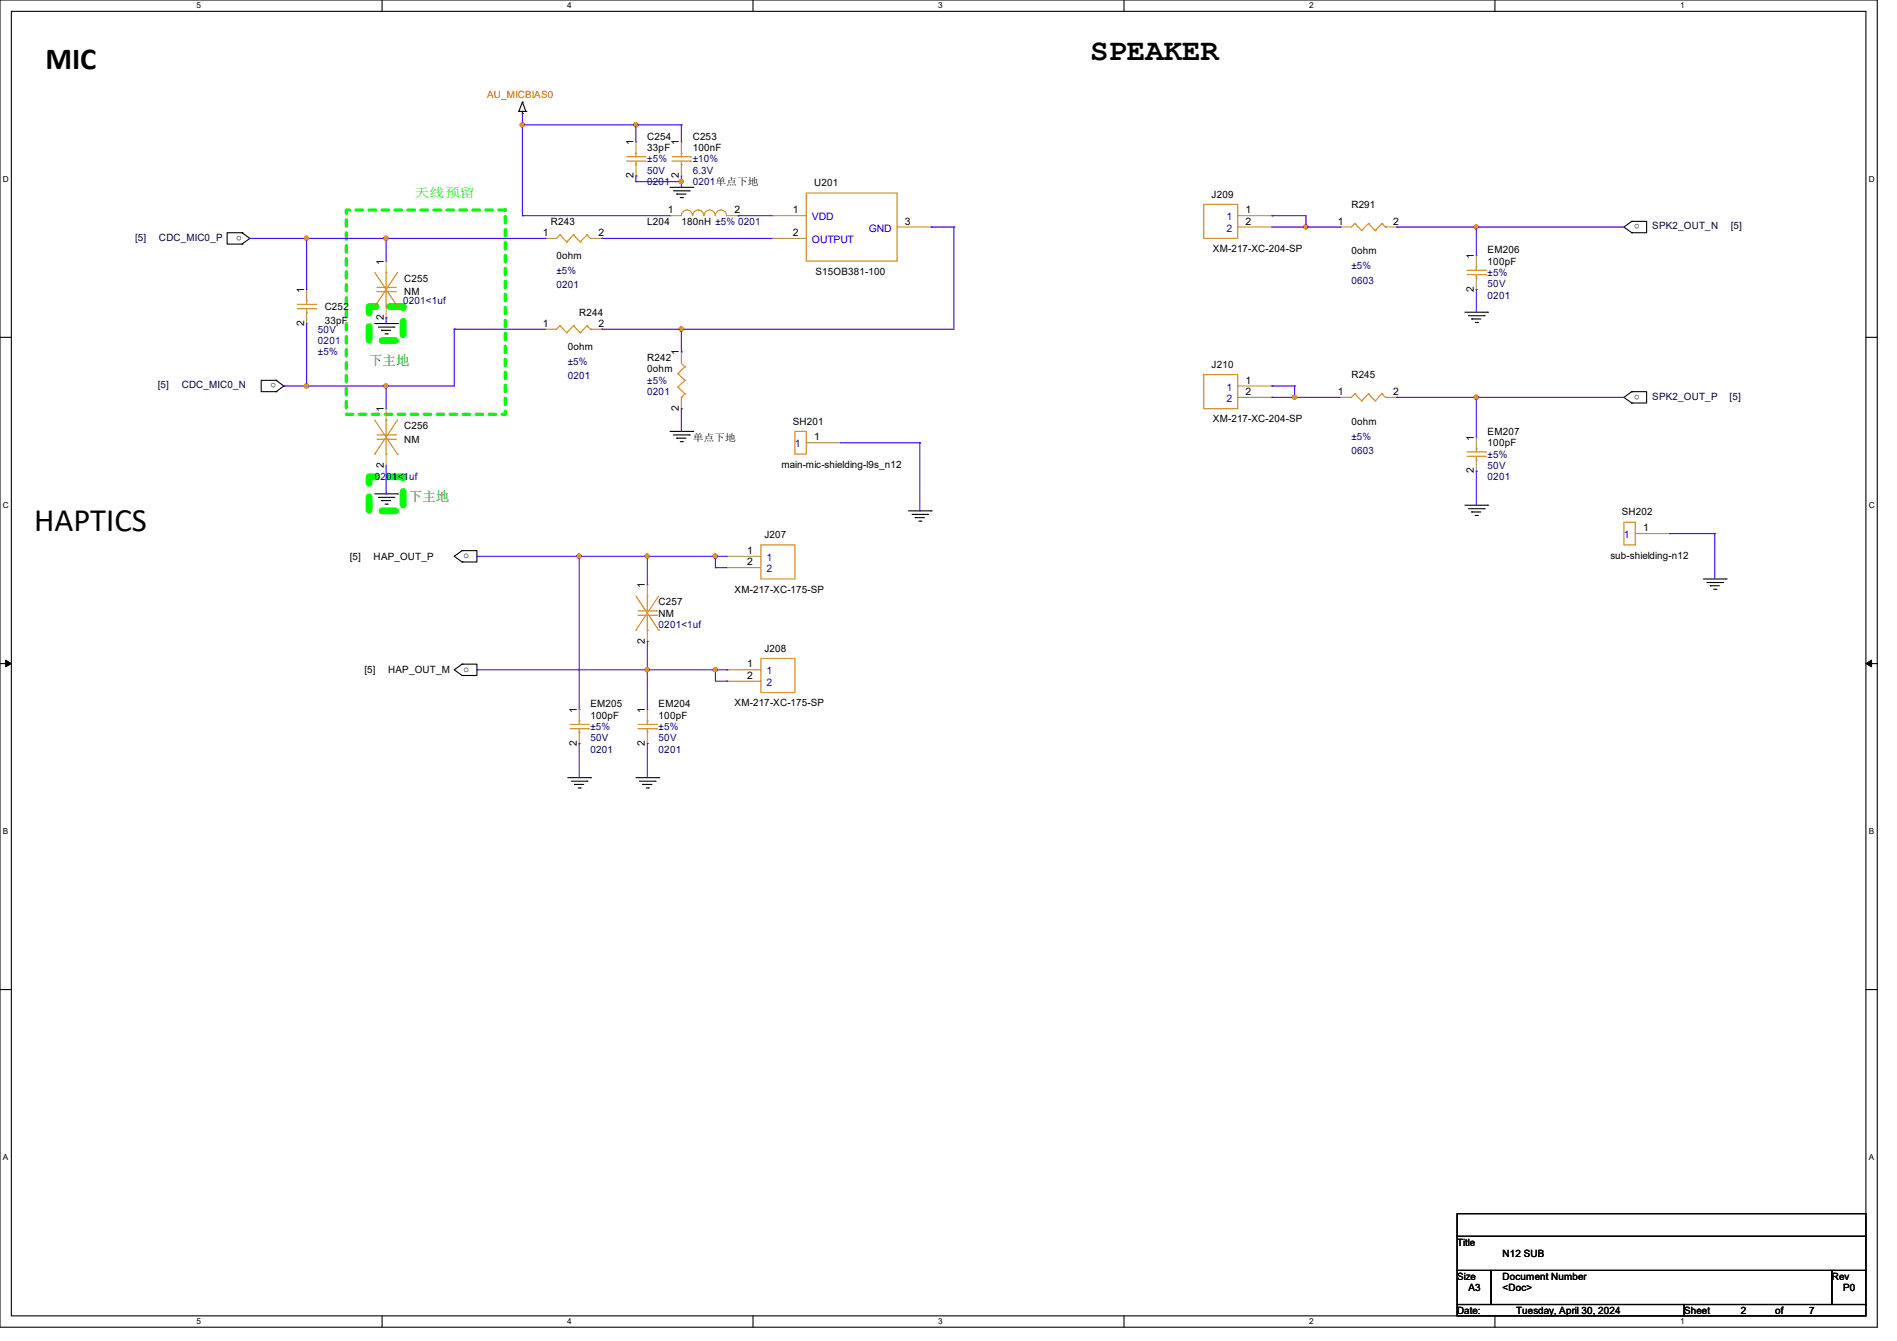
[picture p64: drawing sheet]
<svg xmlns="http://www.w3.org/2000/svg" width="297mm" height="210mm" viewBox="0 0 297 210" stroke-linecap="round" stroke-linejoin="round" font-family="sans-serif">
<defs><g id="words">
<text font-size="5.1" x="5.3" y="83.1">HAPTICS</text>
<g font-size="4.8">
<text x="7.1" y="10.8">MIC</text>
<text x="170.7" y="9.4">SPEAKER</text>
</g>
<g font-size="2.1" fill="#008000">
<text x="57.8" y="57.1">下主地</text>
<text x="64" y="78.5">下主地</text>
</g>
<text font-size="1.9" fill="#0f0" x="64.9" y="30.9">天线预留</text>
<text font-size="1.6" fill="#f00" x="76.3" y="15.3">AU_MICBIAS0</text>
<g font-size="1.6">
<text x="99.2" y="22.8" transform="rotate(-90 99.2 22.8)">1</text>
<text x="101.3" y="21.9">C254</text>
<text x="101.3" y="23.7">33pF</text>
<text x="106.3" y="22.8" transform="rotate(-90 106.3 22.8)">1</text>
<text x="108.5" y="21.9">C253</text>
<text x="108.5" y="23.7">100nF</text>
<text x="99.2" y="27.9" transform="rotate(-90 99.2 27.9)">2</text>
<text x="106.3" y="27.9" transform="rotate(-90 106.3 27.9)">2</text>
<text x="127.5" y="29.2">U201</text>
<text x="86.2" y="35.2">R243</text>
<text x="101.3" y="35.2">L204</text>
<text x="104.6" y="33.4">1</text>
<text x="106.7" y="35.2">180nH ±5% 0201</text>
<text x="115" y="33.4">2</text>
<text x="124.1" y="33.4">1</text>
<text x="141.7" y="35.2">3</text>
<text x="189.7" y="30.9">J209</text>
<text x="195" y="33.4">1</text>
<text x="195" y="35.2">2</text>
<text x="209.5" y="35.2">1</text>
<text x="211.6" y="32.6">R291</text>
<text x="218.1" y="35.2">2</text>
<text x="256.8" y="35.1" transform="rotate(-180 256.8 35.1)">o</text>
<text x="37.9" y="36.9" transform="rotate(-180 37.9 36.9)">o</text>
<text x="60.1" y="41.4" transform="rotate(-90 60.1 41.4)">1</text>
<text x="85" y="37">1</text>
<text x="87.1" y="40.6">0ohm</text>
<text x="93.7" y="37">2</text>
<text x="124.1" y="37">2</text>
<text x="189.9" y="39.5">XM-217-XC-204-SP</text>
<text x="211.6" y="39.8">0ohm</text>
<text x="230.8" y="40.6" transform="rotate(-90 230.8 40.6)">1</text>
<text x="232.9" y="39.7">EM206</text>
<text x="232.9" y="41.4">100pF</text>
<text x="47.6" y="45.9" transform="rotate(-90 47.6 45.9)">1</text>
<text x="63.3" y="44.1">C255</text>
<text x="63.3" y="46.2">NM</text>
<text x="127.7" y="43.1">S15OB381-100</text>
<text x="230.8" y="45.7" transform="rotate(-90 230.8 45.7)">2</text>
<text x="47.6" y="51" transform="rotate(-90 47.6 51)">2</text>
<text x="50.8" y="48.6">C252</text>
<text x="50.8" y="50.7">33pF</text>
<text x="60.1" y="50.1" transform="rotate(-90 60.1 50.1)">2</text>
<text x="85" y="51.2">1</text>
<text x="90.7" y="49.4">R244</text>
<text x="93.7" y="51.2">2</text>
<text x="88.9" y="54.8">0ohm</text>
<text x="101.3" y="56.6">R242</text>
<text x="101.3" y="58.3">0ohm</text>
<text x="106.3" y="55.7" transform="rotate(-90 106.3 55.7)">1</text>
<text x="189.7" y="57.6">J210</text>
<text x="211.6" y="59.2">R245</text>
<text x="43.2" y="60" transform="rotate(-180 43.2 60)">o</text>
<text x="60.1" y="64.6" transform="rotate(-90 60.1 64.6)">1</text>
<text x="106.3" y="64.3" transform="rotate(-90 106.3 64.3)">2</text>
<text x="195" y="60.1">1</text>
<text x="195" y="61.8">2</text>
<text x="209.5" y="61.8">1</text>
<text x="218.1" y="61.8">2</text>
<text x="256.8" y="61.8" transform="rotate(-180 256.8 61.8)">o</text>
<text x="63.3" y="67.2">C256</text>
<text x="63.3" y="69.3">NM</text>
<text x="108.5" y="69">单点下地</text>
<text x="124.1" y="66.5">SH201</text>
<text x="127.5" y="69">1</text>
<text x="189.9" y="66.2">XM-217-XC-204-SP</text>
<text x="211.6" y="66.5">0ohm</text>
<text x="230.8" y="69" transform="rotate(-90 230.8 69)">1</text>
<text x="232.9" y="68.1">EM207</text>
<text x="232.9" y="69.9">100pF</text>
<text x="60.1" y="73.2" transform="rotate(-90 60.1 73.2)">2</text>
<text x="122.3" y="73.3">main-mic-shielding-l9s_n12</text>
<text x="230.8" y="74.1" transform="rotate(-90 230.8 74.1)">2</text>
<text x="253.9" y="80.7">SH202</text>
<text x="257.3" y="83.2">1</text>
<text x="54.8" y="87.7">[5]</text>
<text x="58.5" y="87.7">HAP_OUT_P</text>
<text x="72.6" y="87.5">o</text>
<text x="117" y="86.7">1</text>
<text x="117" y="88.5">2</text>
<text x="119.7" y="84.3">J207</text>
<text x="252.1" y="87.5">sub-shielding-n12</text>
<text x="101" y="92.1" transform="rotate(-90 101 92.1)">1</text>
<text x="103.1" y="94.8">C257</text>
<text x="115" y="92.8">XM-217-XC-175-SP</text>
<text x="101" y="100.8" transform="rotate(-90 101 100.8)">2</text>
<text x="103.1" y="96.6">NM</text>
<text x="57.1" y="105.4">[5]</text>
<text x="60.8" y="105.4">HAP_OUT_M</text>
<text x="72.6" y="105.2">o</text>
<text x="117" y="104.5">1</text>
<text x="117" y="106.3">2</text>
<text x="119.7" y="102.1">J208</text>
<text x="90.3" y="111.7" transform="rotate(-90 90.3 111.7)">1</text>
<text x="92.5" y="110.8">EM205</text>
<text x="92.5" y="112.6">100pF</text>
<text x="101" y="111.7" transform="rotate(-90 101 111.7)">1</text>
<text x="103.1" y="110.8">EM204</text>
<text x="103.1" y="112.6">100pF</text>
<text x="115" y="110.6">XM-217-XC-175-SP</text>
<text x="90.3" y="116.8" transform="rotate(-90 90.3 116.8)">2</text>
<text x="101" y="116.8" transform="rotate(-90 101 116.8)">2</text>
<text x="228.1" y="195.1">Title</text>
<text x="235.2" y="196.8">N12 SUB</text>
<text x="228.1" y="200.4">Size</text>
<text x="229.9" y="202.2">A3</text>
<text x="235.2" y="200.4">Document Number</text>
<text x="235.2" y="202.2">&lt;Doc&gt;</text>
<text x="286.8" y="200.4">Rev</text>
<text x="288.6" y="202.2">P0</text>
<text x="228.1" y="205.7">Date:</text>
<text x="237.4" y="205.7">Tuesday, April 30, 2024</text>
<text x="263.7" y="205.7">Sheet</text>
<text x="272.6" y="205.7">2</text>
<text x="277.9" y="205.7">of</text>
<text x="283.2" y="205.7">7</text>
</g>
<g font-size="1.6" fill="#000080">
<text x="101.3" y="29">0201</text>
<text x="101.3" y="27.2">50V</text>
<text x="101.3" y="25.4">±5%</text>
<text x="108.5" y="29">0201单点下地</text>
<text x="108.5" y="27.2">6.3V</text>
<text x="108.5" y="25.4">±10%</text>
<text x="63.1" y="47.7">0201&lt;1uf</text>
<text x="87.1" y="42.9">±5%</text>
<text x="87.1" y="45.2">0201</text>
<text x="211.6" y="42.2">±5%</text>
<text x="211.6" y="44.4">0603</text>
<text x="232.9" y="46.8">0201</text>
<text x="232.9" y="45">50V</text>
<text x="232.9" y="43.2">±5%</text>
<text x="49.8" y="53.9">0201</text>
<text x="49.8" y="52.1">50V</text>
<text x="49.8" y="55.7">±5%</text>
<text x="88.9" y="57.1">±5%</text>
<text x="88.9" y="59.4">0201</text>
<text x="101.3" y="60.1">±5%</text>
<text x="101.3" y="61.9">0201</text>
<text x="211.6" y="68.8">±5%</text>
<text x="211.6" y="71.1">0603</text>
<text x="232.9" y="71.7">±5%</text>
<text x="58.7" y="75.2">0201&lt;1uf</text>
<text x="232.9" y="75.2">0201</text>
<text x="232.9" y="73.4">50V</text>
<text x="103.1" y="98.3">0201&lt;1uf</text>
<text x="92.5" y="117.9">0201</text>
<text x="92.5" y="116.1">50V</text>
<text x="92.5" y="114.3">±5%</text>
<text x="103.1" y="117.9">0201</text>
<text x="103.1" y="116.1">50V</text>
<text x="103.1" y="114.3">±5%</text>
</g>
<g font-size="1.6" fill="#00c">
<text x="127.1" y="34.5">VDD</text>
<text x="192" y="34.5">1</text>
<text x="127.1" y="38.1">OUTPUT</text>
<text x="136" y="36.3">GND</text>
<text x="192" y="36.3">2</text>
<text x="192" y="61.2">1</text>
<text x="192" y="63">2</text>
<text x="124.5" y="70.1">1</text>
<text x="120" y="87.8">1</text>
<text x="120" y="89.6">2</text>
<text x="254.3" y="84.3">1</text>
<text x="120" y="105.6">1</text>
<text x="120" y="107.4">2</text>
</g>
<g font-size="1.6" fill="#000040">
<text x="258.7" y="35.9">SPK2_OUT_N</text>
<text x="271" y="35.9">[5]</text>
<text x="21.2" y="37.7">[5]</text>
<text x="24.9" y="37.7">CDC_MIC0_P</text>
<text x="24.7" y="60.8">[5]</text>
<text x="28.4" y="60.8">CDC_MIC0_N</text>
<text x="258.7" y="62.6">SPK2_OUT_P</text>
<text x="270.8" y="62.6">[5]</text>
</g>
<g font-size="1.3">
<text x="30.8" y="1.3">5</text>
<text x="88.8" y="1.3">4</text>
<text x="146.9" y="1.3">3</text>
<text x="205" y="1.3">2</text>
<text x="263.1" y="1.3">1</text>
<text x=".5" y="28.4">D</text>
<text x="292.6" y="28.4">D</text>
<text x=".5" y="79.5">C</text>
<text x="292.6" y="79.5">C</text>
<text x=".5" y="130.6">B</text>
<text x="292.6" y="130.6">B</text>
<text x=".5" y="181.7">A</text>
<text x="292.6" y="181.7">A</text>
<text x="30.8" y="207.4">5</text>
<text x="88.8" y="207.4">4</text>
<text x="146.9" y="207.4">3</text>
<text x="205" y="207.4">2</text>
<text x="263.1" y="207.4">1</text>
</g>
</g></defs>
<path d="M0 0h293.9v207.9h-293.9zM1.8 1.8h290.3v204.3h-290.3z" fill="none" stroke="#000" stroke-width=".17"/>
<g fill="#fff">
<path d="M30.8 .2h.7v1.4h-.7z"/>
<path d="M30.8 206.2h.7v1.4h-.7z"/>
</g>
<path d="M59.8 0v1.8M59.8 206.1v1.8" fill="none" stroke="#000" stroke-width=".17"/>
<g fill="#fff">
<path d="M88.8 .2h.7v1.4h-.7z"/>
<path d="M88.8 206.2h.7v1.4h-.7z"/>
</g>
<path d="M117.9 0v1.8M117.9 206.1v1.8" fill="none" stroke="#000" stroke-width=".17"/>
<g fill="#fff">
<path d="M146.9 .2h.7v1.4h-.7z"/>
<path d="M146.9 206.2h.7v1.4h-.7z"/>
</g>
<path d="M176 0v1.8M176 206.1v1.8" fill="none" stroke="#000" stroke-width=".17"/>
<g fill="#fff">
<path d="M205 .2h.7v1.4h-.7z"/>
<path d="M205 206.2h.7v1.4h-.7z"/>
</g>
<path d="M234.1 0v1.8M234.1 206.1v1.8" fill="none" stroke="#000" stroke-width=".17"/>
<g fill="#fff">
<path d="M263.1 .2h.6v1.4h-.6z"/>
<path d="M263.1 206.2h.6v1.4h-.6z"/>
<path d="M.5 27.3h.9v1.4h-.9z"/>
<path d="M292.6 27.3h.9v1.4h-.9z"/>
<path d="M.5 78.4h.9v1.4h-.9z"/>
<path d="M292.6 78.4h.9v1.4h-.9z"/>
</g>
<path d="M0 52.8h1.8M292.1 52.8h1.8" fill="none" stroke="#000" stroke-width=".17"/>
<g fill="#fff">
<path d="M.5 129.5h.8v1.4h-.8z"/>
<path d="M292.6 129.5h.8v1.4h-.8z"/>
</g>
<path d="M0 103.9h1.8M292.1 103.9h1.8" fill="none" stroke="#000" stroke-width=".17"/>
<path d="M.9 103.4l.9 .5-.9 .5zM292.1 103.9l.9-.5v1z" fill="#000" stroke="#000" stroke-width=".16"/>
<g fill="#fff">
<path d="M.5 180.5h.8v1.4h-.8z"/>
<path d="M292.6 180.5h.8v1.4h-.8z"/>
</g>
<g fill="none" stroke="#000" stroke-width=".17">
<path d="M81.2 17.4h.1M81.2 17.4h1.1M81.8 17.8h.1M81.8 16h.1M81.8 17.4v.4M81.8 16l-.6 1.4M81.8 16l.5 1.4M82.3 17.4h.1M37.9 38.2h.1M37.9 36.4h.1M37.9 36.4h-2.3v1.8h2.3M37.9 36.4l1.2 .9-1.2 .9"/>
<path d="M104.9 29.3h3.6M105.5 29.9h2.4M106 30.4h.1M106 30.4h1.4M106.5 30.9h.3M106.8 30.9h.1M107.9 29.9h.1M108.5 29.3h.1M255.5 36.4h.1M255.5 34.7h.1M255.5 34.7h2.3v1.7h-2.3M255.5 34.7l-1.2 .9 1.2 .8"/>
<path d="M43.2 59.6h.1M43.2 59.6h-2.3v1.7h2.3M43.2 59.6l1.2 .9-1.2 .8M58.7 50.7h3.5M59.2 51.2h2.5M59.7 51.7h.1M59.7 51.7h1.5M60.3 52.3h.3M60.6 52.3h.1M61.7 51.2h.1M62.2 50.7h.1M229.4 48.9h3.5"/>
<path d="M229.9 49.4h2.5M230.4 50h.1M230.4 50h1.5M231 50.5h.3M231.3 50.5h.1M232.4 49.4h.1M232.9 48.9h.1M43.2 61.3h.1M58.7 77.3h3.5M59.2 77.9h2.5M59.7 78.4h.1M59.7 78.4h1.5"/>
<path d="M60.3 79h.3M60.6 79h.1M61.7 77.9h.1M62.2 77.3h.1M104.9 67.6h3.6M105.5 68.1h2.4M106 68.6h.1M106 68.6h1.4M106.5 69.2h.3M106.8 69.2h.1M107.9 68.1h.1M108.5 67.6h.1"/>
<path d="M229.4 79.1h3.5M229.9 79.7h2.5M232.4 79.7h.1M232.9 79.1h.1M255.5 63.1h.1M255.5 61.3h.1M255.5 61.3h2.3v1.8h-2.3M255.5 61.3l-1.2 .9 1.2 .9M72.3 86.2h.1M72.3 88h.1M72.3 86.2h2.4v1.8h-2.4M72.3 86.2l-1.2 .9 1.2 .9"/>
<path d="M142.2 80h3.6M142.8 80.6h2.4M143.3 81.1h.1M143.3 81.1h1.4M143.8 81.6h.4M144.2 81.6h.1M145.2 80.6h.1M145.8 80h.1M230.4 80.2h.1M230.4 80.2h1.5M231 80.7h.3M231.3 80.7h.1"/>
<path d="M266.7 90.7h3.6M267.3 91.2h2.4M267.8 91.7h.1M267.8 91.7h1.4M268.3 92.3h.3M268.6 92.3h.1M269.7 91.2h.1M270.3 90.7h.1M72.3 104h.1M72.3 105.8h.1M72.3 104h2.4v1.8h-2.4M72.3 104l-1.2 .9 1.2 .9"/>
<path d="M88.9 121.8h3.6M89.5 122.3h2.4M90 122.9h.1M90 122.9h1.4M90.5 123.4h.3M90.8 123.4h.1M91.9 122.3h.1M92.5 121.8h.1M99.6 121.8h3.5M100.1 122.3h2.5M100.6 122.9h.1M100.6 122.9h1.5"/>
<path d="M101.2 123.4h.3M101.5 123.4h.1M102.6 122.3h.1M103.1 121.8h.1M0 155h1.8M292.1 155h1.8M228.1 190.1h64v3.5h-64zM228.1 193.6h64v5.4h-64zM228.1 199h5.4v5.3h-5.4zM233.5 199h53.3v5.3h-53.3zM286.8 199h5.3v5.3h-5.3zM228.1 204.3h35.6v1.8h-35.6z"/>
<path d="M263.7 204.3h28.4v1.8h-28.4z"/>
</g>
<path d="M54.2 32.9h24.9v32h-24.9z" fill="none" stroke="#0f0" stroke-width=".51" stroke-dasharray="1"/>
<path d="M57.8 48h5.3v5.3h-5.3zM57.8 74.7h5.3v5.3h-5.3z" fill="none" stroke="#0f0" stroke-width="1.1" stroke-dasharray="2.1"/>
<g fill="none" stroke="#cc8006" stroke-width=".17">
<path d="M87.7 36.8h.1M87.7 36.8l-.6 .5M87.7 36.8l1 1.1M88.7 37.9h.1M89.8 36.8h.1M89.8 36.8l-1.1 1.1M89.8 36.8l1 1.1M90.8 37.9h.1M91.9 36.8h.1M91.9 36.8l-1.1 1.1M91.9 36.8l.6 .5M92.5 37.3h.1"/>
<path d="M98.1 24.6h2.9M98.1 25.2h2.9M99.6 24h.1M99.6 25.8h.1M99.6 24v.6M99.6 25.2v.6M101 24.6h.1M101 25.2h.1M105.2 24.6h2.9M105.2 25.2h2.9M106.7 33.8a.87 .87 0 0 1 .8-.9 .87 .87 0 0 1 .9 .9M106.7 24h.1"/>
<path d="M106.7 25.8h.1M106.7 24v.6M106.7 25.2v.6M108.1 24.6h.1M108.1 25.2h.1M108.5 33.8a.87 .87 0 0 1 .8-.9 .87 .87 0 0 1 .9 .9M110.2 33.8a.87 .87 0 0 1 .9-.9 .87 .87 0 0 1 .9 .9M112 33.8a.87 .87 0 0 1 .9-.9 .87 .87 0 0 1 .8 .9M126.2 30.2h14.3v10.7h-14.3zM188.5 32h5.3v5.3h-5.3zM212.1 35h.1M212.1 35l-.5 .6"/>
<path d="M212.1 35l1.1 1.1M213.2 36.1h.1M214.2 35h.1M214.2 35l-1 1.1M214.2 35l1.1 1.1M215.3 36.1h.1M216.4 35h.1M216.4 35l-1.1 1.1M216.4 35l.5 .6M216.9 35.6h.1M46.6 47.7h2.8M46.6 48.3h2.8"/>
<path d="M48 47.1h.1M48 48.9h.1M48 47.1v.6M48 48.3v.6M49.4 47.7h.1M49.4 48.3h.1M58.7 48h.1M58.7 42.7l3.5 5.3M59 45h2.9M59 45.7h2.9M60.5 42.7h.1M60.5 48h.1"/>
<path d="M60.5 42.7v2.3M60.5 45.7v2.3M61.9 45h.1M61.9 45.7h.1M62.2 48h.1M62.2 42.7l-3.5 5.3M87.7 51h.1M87.7 51l-.6 .6M87.7 51l1 1.1M88.7 52.1h.1M89.8 51h.1M89.8 51l-1.1 1.1"/>
<path d="M89.8 51l1 1.1M90.8 52.1h.1M91.9 51h.1M91.9 51l-1.1 1.1M91.9 51l.6 .6M92.5 51.6h.1M106.1 58.5h.1M106.1 58.5l1.1 1.1M106.7 56.9l.5 .5M107.2 57.4h.1M107.2 59.6h.1M107.2 57.4l-1.1 1.1"/>
<path d="M107.2 59.6l-1.1 1M188.5 58.7h5.3v5.3h-5.3zM229.7 42.3h2.9M229.7 43h2.9M231.1 41.8h.1M231.1 43.6h.1M231.1 41.8v.5M231.1 43v.6M232.6 42.3h.1M232.6 43h.1M58.7 71.1h.1M58.7 65.8l3.5 5.3"/>
<path d="M59 68.1h2.9M59 68.8h2.9M60.5 65.8h.1M60.5 71.1h.1M60.5 65.8v2.3M60.5 68.8v2.3M61.9 68.1h.1M61.9 68.8h.1M62.2 71.1h.1M62.2 65.8l-3.5 5.3M106.1 60.6h.1M106.1 60.6l1.1 1.1"/>
<path d="M106.7 62.2h.1M107.2 61.7h.1M107.2 61.7l-.5 .5M124.5 67.6h1.7v3.5h-1.7zM212.1 61.7h.1M212.1 61.7l-.5 .5M212.1 61.7l1.1 1.1M213.2 62.8h.1M214.2 61.7h.1M214.2 61.7l-1 1.1M214.2 61.7l1.1 1.1M215.3 62.8h.1"/>
<path d="M216.4 61.7h.1M216.4 61.7l-1.1 1.1M216.4 61.7l.5 .5M216.9 62.2h.1M229.7 70.8h2.9M229.7 71.5h2.9M231.1 70.2h.1M231.1 72h.1M231.1 70.2v.6M231.1 71.5v.5M232.6 70.8h.1M232.6 71.5h.1"/>
<path d="M99.6 98.7h.1M99.6 93.3l3.5 5.4M99.9 95.7h2.9M99.9 96.4h2.9M101.3 93.3h.1M101.3 98.7h.1M101.3 93.3v2.4M101.3 96.4v2.3M102.8 95.7h.1M102.8 96.4h.1M103.1 98.7h.1M103.1 93.3l-3.5 5.4"/>
<path d="M119.1 85.3h5.4v5.4h-5.4zM254.3 81.8h1.7v3.5h-1.7zM89.2 113.5h2.9M89.2 114.1h2.9M90.7 112.9h.1M90.7 114.7h.1M90.7 112.9v.6M90.7 114.1v.6M92.1 113.5h.1M92.1 114.1h.1M99.9 113.5h2.9M99.9 114.1h2.9"/>
<path d="M101.3 112.9h.1M101.3 114.7h.1M101.3 112.9v.6M101.3 114.1v.6M102.8 113.5h.1M102.8 114.1h.1M119.1 103.1h5.4v5.4h-5.4z"/>
</g>
<g fill="none" stroke="#a84" stroke-width=".17">
<path d="M85.3 37.3h.1M85.3 37.3h1.8M92.5 37.3h1.7M94.2 37.3h.1M99.6 22.2h.1M99.6 27.6h.1M99.6 22.2v1.8M99.6 25.8v1.8M104.9 33.8h.1M104.9 33.8h1.8M106.7 22.2h.1M106.7 27.6h.1"/>
<path d="M106.7 22.2v1.8M106.7 25.8v1.8M113.8 33.8h1.8M115.6 33.8h.1M120.9 33.8h.1M120.9 37.3h.1M120.9 33.8h5.3M120.9 37.3h5.3M140.5 35.6h5.3M145.8 35.6h.1M193.8 35.6h5.3M193.8 33.8h5.3"/>
<path d="M199.1 33.8h.1M199.1 35.6h.1M209.8 35.6h.1M209.8 35.6h1.8M216.9 35.6h1.8M218.7 35.6h.1M48 45.3h.1M48 50.7h.1M48 45.3v1.8M48 48.9v1.8M60.5 40.9h.1M60.5 49.8h.1"/>
<path d="M60.5 40.9v1.8M60.5 48v1.8M85.3 51.6h.1M85.3 51.6h1.8M92.5 51.6h1.7M94.2 51.6h.1M106.7 55.1h.1M106.7 55.1v1.8M231.1 40h.1M231.1 45.3h.1M231.1 40v1.8M231.1 43.6v1.7"/>
<path d="M60.5 64h.1M60.5 72.9h.1M60.5 64v1.8M60.5 71.1v1.8M106.7 64h.1M106.7 62.2v1.8M126.2 69.3h5.4M131.6 69.3h.1M193.8 60.5h5.3M193.8 62.2h5.3M199.1 60.5h.1M199.1 62.2h.1"/>
<path d="M209.8 62.2h.1M209.8 62.2h1.8M216.9 62.2h1.8M218.7 62.2h.1M231.1 68.5h.1M231.1 73.8h.1M231.1 68.5v1.7M231.1 72v1.8M101.3 91.6h.1M101.3 91.6v1.7M101.3 98.7v1.8M113.8 87.1h.1"/>
<path d="M113.8 88.9h.1M113.8 87.1h5.3M113.8 88.9h5.3M256 83.6h5.4M261.4 83.6h.1M90.7 111.1h.1M90.7 116.5h.1M90.7 111.1v1.8M90.7 114.7v1.8M101.3 100.5h.1M101.3 111.1h.1M101.3 116.5h.1"/>
<path d="M101.3 111.1v1.8M101.3 114.7v1.8M113.8 104.9h.1M113.8 106.7h.1M113.8 104.9h5.3M113.8 106.7h5.3"/>
</g>
<g fill="none" stroke="#4200ff" stroke-width=".17">
<path d="M81.8 17.8h.1M81.8 19.6h.1M81.8 17.8v16M81.8 19.6h24.9M99.6 19.6h.1M99.6 19.6v2.6M106.7 19.6h.1M106.7 19.6v2.6M39.1 37.3h.1M39.1 37.3h46.2M48 37.3h.1M48 37.3v8"/>
<path d="M60.5 37.3h.1M60.5 37.3v3.6M81.8 33.8h.1M81.8 33.8h23.1M85.3 37.3h.1M94.2 37.3h.1M94.2 37.3h26.7M99.6 28.4h.1M99.6 27.6h.1M99.6 27.6v.8M99.6 28.4h7.1M106.7 28.4h.1"/>
<path d="M106.7 27.6v1.7M115.6 33.8h.1M115.6 33.8h5.3M145.8 35.6h.1M145.8 35.6h3.6M149.4 35.6h.1M149.4 35.6v16h-55.2M199.1 33.8h.1M199.1 33.8h5.4v1.8M199.1 35.6h10.7M204.5 35.6h.1M209.8 35.6h.1"/>
<path d="M218.7 35.6h.1M218.7 35.6h35.6M231.1 35.6h.1M231.1 35.6v4.4M48 50.7v9.8M60.5 49.8h.1M60.5 49.8v.9M71.1 51.6h.1M71.1 51.6v8.9h-26.7M71.1 51.6h14.2M94.2 51.6h.1M106.7 51.6h.1"/>
<path d="M106.7 55.1h.1M106.7 51.6v3.5M231.1 45.3h.1M231.1 45.3v3.6M44.4 60.5h.1M48 60.5h.1M60.5 60.5h.1M60.5 77.3h.1M60.5 60.5v3.5M60.5 72.9v4.4M106.7 64h.1M106.7 64v3.6"/>
<path d="M131.6 69.3h12.4M144 69.3h.1M144 69.3v10.7M199.1 60.5h.1M199.1 62.2h.1M199.1 60.5h3.6M199.1 62.2h10.7M202.7 60.5h.1M202.7 62.2h.1M202.7 60.5v1.7M218.7 62.2h.1M218.7 62.2h35.6"/>
<path d="M231.1 62.2h.1M231.1 73.8h.1M231.1 62.2v6.3M231.1 73.8v5.3M74.7 87.1h.1M74.7 87.1h39.1M90.7 87.1h.1M90.7 87.1v24M101.3 87.1h.1M101.3 87.1v4.5M112 87.1h.1M112 88.9h.1"/>
<path d="M112 88.9h1.8M112 87.1v1.8M144 80h.1M261.4 83.6h7.1M268.5 83.6h.1M268.5 83.6v7.1M74.7 104.9h.1M74.7 104.9h39.1M90.7 116.5h.1M90.7 116.5v5.3M101.3 100.5h.1M101.3 104.9h.1"/>
<path d="M101.3 116.5h.1M101.3 100.5v10.6M101.3 116.5v5.3M112 104.9h.1M112 104.9v1.8h1.8M113.8 104.9h.1M113.8 106.7h.1"/>
</g>
<g fill="#f00" stroke="#f00" stroke-width=".17">
<circle cx="204.4" cy="35.5" r=".32"/>
<circle cx="231.1" cy="35.5" r=".32"/>
<circle cx="202.7" cy="62.2" r=".32"/>
<circle cx="231.1" cy="62.2" r=".32"/>
<circle cx="81.8" cy="19.5" r=".32"/>
<circle cx="99.5" cy="19.5" r=".32"/>
<circle cx="106.7" cy="28.4" r=".32"/>
<circle cx="60.4" cy="37.3" r=".32"/>
<circle cx="106.7" cy="51.5" r=".32"/>
<circle cx="90.7" cy="87.1" r=".32"/>
<circle cx="112" cy="87.1" r=".32"/>
<circle cx="101.3" cy="87.1" r=".32"/>
<circle cx="101.3" cy="104.9" r=".32"/>
<circle cx="48" cy="60.4" r=".32"/>
<circle cx="60.4" cy="60.4" r=".32"/>
<circle cx="48" cy="37.3" r=".32"/>
<circle cx="112" cy="104.9" r=".32"/>
</g>
<use href="#words"/>
</svg>
